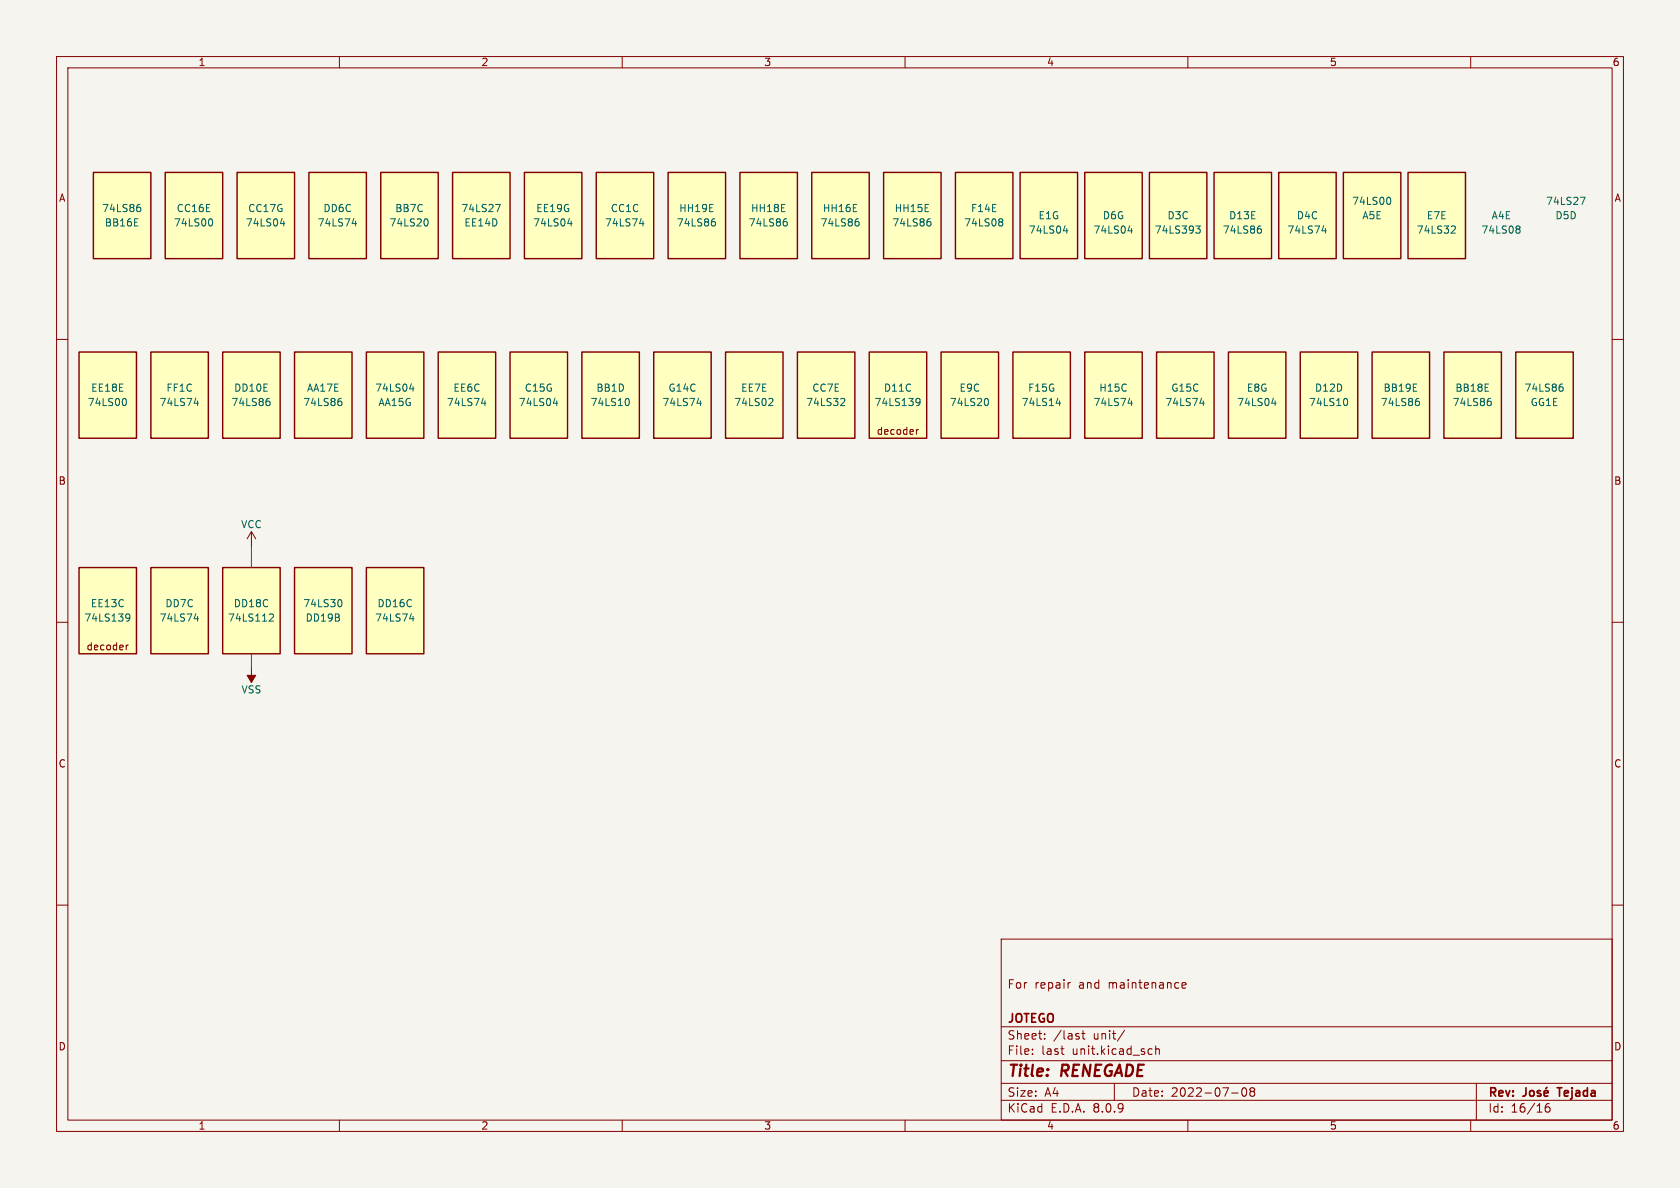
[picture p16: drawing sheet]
<svg xmlns="http://www.w3.org/2000/svg" width="297mm" height="210mm" viewBox="0 0 297 210" stroke-linecap="round" stroke-linejoin="round" font-family="sans-serif">
<defs><g id="words">
<g font-size="2.8" fill="#840000">
<text x="178" y="190.9">Title:</text>
<text x="187.7" y="190.9">RENEGADE</text>
</g>
<g font-size="2.1" fill="#840000">
<text x="178" y="175">For</text>
<text x="182.9" y="175">repair</text>
<text x="190.7" y="175">and</text>
<text x="196.1" y="175">maintenance</text>
<text x="178" y="184">Sheet:</text>
<text x="178" y="181.2">JOTEGO</text>
<text x="186.2" y="184">/last</text>
<text x="193.3" y="184">unit/</text>
<text x="178" y="186.7">File:</text>
<text x="184.1" y="186.7">last</text>
<text x="189.6" y="186.7">unit.kicad_sch</text>
<text x="178" y="196.9">KiCad</text>
<text x="178" y="194.1">Size:</text>
<text x="184.7" y="194.1">A4</text>
<text x="185.7" y="196.9">E.D.A.</text>
<text x="193.3" y="196.9">8.0.9</text>
<text x="200" y="194.1">Date:</text>
<text x="207" y="194.1">2022-07-08</text>
<text x="263" y="194.3">Rev:</text>
<text x="263" y="196.9">Id:</text>
<text x="267.1" y="196.9">16/16</text>
<text x="276.1" y="194.3">Tejada</text>
</g>
<g font-size="1.8" fill="#840000">
<text x="35" y="11.9">1</text>
<text x="85" y="11.9">2</text>
<text x="135" y="11.9">3</text>
<text x="185" y="11.9">4</text>
<text x="235" y="11.9">5</text>
<text x="285" y="11.9">6</text>
<text x="10.3" y="35.9">A</text>
<text x="285.3" y="35.9">A</text>
<text x="154.9" y="77.1">decoder</text>
<text x="10.3" y="85.9">B</text>
<text x="285.3" y="85.9">B</text>
<text x="15.2" y="115.2">decoder</text>
<text x="10.3" y="135.9">C</text>
<text x="285.3" y="135.9">C</text>
<text x="10.3" y="185.9">D</text>
<text x="285.3" y="185.9">D</text>
<text x="35" y="199.9">1</text>
<text x="85" y="199.9">2</text>
<text x="135" y="199.9">3</text>
<text x="185" y="199.9">4</text>
<text x="235" y="199.9">5</text>
<text x="285" y="199.9">6</text>
</g>
<g font-size="1.8" fill="#006464">
<text x="18" y="37.7">74LS86</text>
<text x="18.4" y="40.2">BB16E</text>
<text x="30.7" y="40.2">74LS00</text>
<text x="31.1" y="37.7">CC16E</text>
<text x="43.4" y="40.2">74LS04</text>
<text x="43.8" y="37.7">CC17G</text>
<text x="56.1" y="40.2">74LS74</text>
<text x="57.1" y="37.7">DD6C</text>
<text x="68.8" y="40.2">74LS20</text>
<text x="69.8" y="37.7">BB7C</text>
<text x="81.5" y="37.7">74LS27</text>
<text x="82" y="40.2">EE14D</text>
<text x="94.2" y="40.2">74LS04</text>
<text x="94.7" y="37.7">EE19G</text>
<text x="106.9" y="40.2">74LS74</text>
<text x="107.9" y="37.7">CC1C</text>
<text x="119.6" y="40.2">74LS86</text>
<text x="120" y="37.7">HH19E</text>
<text x="132.3" y="40.2">74LS86</text>
<text x="132.7" y="37.7">HH18E</text>
<text x="145" y="40.2">74LS86</text>
<text x="145.4" y="37.7">HH16E</text>
<text x="157.7" y="40.2">74LS86</text>
<text x="158.1" y="37.7">HH15E</text>
<text x="170.4" y="40.2">74LS08</text>
<text x="171.6" y="37.7">F14E</text>
<text x="181.8" y="41.5">74LS04</text>
<text x="183.5" y="39">E1G</text>
<text x="193.2" y="41.5">74LS04</text>
<text x="194.9" y="39">D6G</text>
<text x="204" y="41.5">74LS393</text>
<text x="206.3" y="39">D3C</text>
<text x="216.1" y="41.5">74LS86</text>
<text x="217.2" y="39">D13E</text>
<text x="227.5" y="41.5">74LS74</text>
<text x="229.2" y="39">D4C</text>
<text x="238.9" y="36.4">74LS00</text>
<text x="240.7" y="39">A5E</text>
<text x="250.4" y="41.5">74LS32</text>
<text x="252.1" y="39">E7E</text>
<text x="261.8" y="41.5">74LS08</text>
<text x="263.6" y="39">A4E</text>
<text x="273.2" y="36.4">74LS27</text>
<text x="274.9" y="39">D5D</text>
<text x="15.4" y="72">74LS00</text>
<text x="16" y="69.4">EE18E</text>
<text x="28.1" y="72">74LS74</text>
<text x="29.3" y="69.4">FF1C</text>
<text x="40.8" y="72">74LS86</text>
<text x="41.3" y="69.4">DD10E</text>
<text x="53.5" y="72">74LS86</text>
<text x="54.2" y="69.4">AA17E</text>
<text x="66.2" y="69.4">74LS04</text>
<text x="66.8" y="72">AA15G</text>
<text x="78.9" y="72">74LS74</text>
<text x="80.1" y="69.4">EE6C</text>
<text x="91.6" y="72">74LS04</text>
<text x="92.7" y="69.4">C15G</text>
<text x="104.3" y="72">74LS10</text>
<text x="105.3" y="69.4">BB1D</text>
<text x="117" y="72">74LS74</text>
<text x="118.1" y="69.4">G14C</text>
<text x="129.7" y="72">74LS02</text>
<text x="130.9" y="69.4">EE7E</text>
<text x="142.4" y="72">74LS32</text>
<text x="143.5" y="69.4">CC7E</text>
<text x="154.5" y="72">74LS139</text>
<text x="156.2" y="69.4">D11C</text>
<text x="167.8" y="72">74LS20</text>
<text x="169.5" y="69.4">E9C</text>
<text x="180.5" y="72">74LS14</text>
<text x="181.7" y="69.4">F15G</text>
<text x="193.2" y="72">74LS74</text>
<text x="194.2" y="69.4">H15C</text>
<text x="205.9" y="72">74LS74</text>
<text x="207" y="69.4">G15C</text>
<text x="218.6" y="72">74LS04</text>
<text x="220.3" y="69.4">E8G</text>
<text x="231.3" y="72">74LS10</text>
<text x="232.4" y="69.4">D12D</text>
<text x="244" y="72">74LS86</text>
<text x="244.5" y="69.4">BB19E</text>
<text x="256.7" y="72">74LS86</text>
<text x="257.2" y="69.4">BB18E</text>
<text x="269.4" y="69.4">74LS86</text>
<text x="270.5" y="72">GG1E</text>
<text x="42.5" y="93.6">VCC</text>
<text x="16" y="107.5">EE13C</text>
<text x="29.1" y="107.5">DD7C</text>
<text x="41.2" y="107.5">DD18C</text>
<text x="53.5" y="107.5">74LS30</text>
<text x="66.6" y="107.5">DD16C</text>
<text x="14.8" y="110.1">74LS139</text>
<text x="28.1" y="110.1">74LS74</text>
<text x="40.2" y="110.1">74LS112</text>
<text x="53.9" y="110.1">DD19B</text>
<text x="66.2" y="110.1">74LS74</text>
<text x="42.6" y="122.8">VSS</text>
</g>
</g></defs>
<path d="M0 0h297v210h-297z" fill="#f5f4ef" stroke="#f5f4ef" stroke-width=".18"/>
<g fill="none" stroke="#840000" stroke-width=".18">
<path d="M10 10h277v190h-277zM12 12h273v186h-273zM60 10v2M110 10v2M160 10v2M210 10v2M260 10v2M10 60h2M285 60h2M10 110h2M285 110h2M10 160h2"/>
<path d="M177 166h108v32h-108zM189.2 173.7l-.3 .1M209 174.2l.7-.1-.1-.3-.4-.1-.2 .2v.7h.6M285 160h2M60 198v2M110 198v2M160 198v2M177 194.5h108M177 191.5h108M177 187.5h108M177 181.5h108M182.5 186.3v.1"/>
<path d="M182.5 185.5v.1M184.7 183.6v.1M184.7 182.8v.1M187.5 185.4h.6M188 186.4h.1M190.7 183.3v.3M191.2 182.7h.6M191.5 182.2v1.3l.3 .2M197 191.5v3M198.8 182.1l-1.3 2M203.2 185.4l.5 .1M203.7 186.3l-.5 .1"/>
<path d="M204.3 185.5l.2-.1 .4 .1 .1 .9M204.3 184.9v1.5M210 198v2M217.7 193.2h1.2M219.7 192.4l.2-.1a.81 .81 0 0 1 .6 .6 .81 .81 0 0 1-.3 .8l-.2 .1a.81 .81 0 0 1-.3-1.4zM221.2 192.9l-.2-.2 .2-.4 .5 .1 .1 .2-.3 .3M221.2 192.9l-.2 .3v.5l.2 .1 .5-.1 .1-.2-.1-.4-.2-.2M221.2 192.9h.3M260 198v2M261 191.5v6.5M273.9 195.1a.59 .59 0 0 0-.7 .6v.6l.1 .2 .4 .1 .3-.1v-.5l-.1-.3h-.4l-.3 .3"/>
</g>
<path d="M269.8 192.3v1.1a.48 .48 0 0 1-.6 .4M270.6 192.9l.3-.1 .3 .3v.4l-.3 .3-.3-.1-.2-.2v-.4zM272.3 192.9l-.3-.1-.2 .2v.2l.5 .2v.3h-.5M273 193.3l.7-.2-.1-.2-.4-.1-.2 .2 .1 .7h.5M273.5 192.2l-.2 .2M275.3 192.3h.8" fill="none" stroke="#840000" stroke-width=".3"/>
<path d="M156.2 30.5h10.2v15.2h-10.2z" fill="#ffffc2"/>
<path d="M156.2 30.5h10.2v15.2h-10.2z" fill="none" stroke="#840000" stroke-width=".25"/>
<path d="M164.1 39.2h.2l.3 .2-.1 .4-.4 .1M164.2 38.7h.3" fill="none" stroke="#006464" stroke-width=".18"/>
<path d="M26.7 100.3h10.1v15.3h-10.1z" fill="#ffffc2"/>
<path d="M26.7 100.3h10.1v15.3h-10.1z" fill="none" stroke="#840000" stroke-width=".25"/>
<path d="M34.3 109.4h.8M34.9 109v.8" fill="none" stroke="#006464" stroke-width=".18"/>
<path d="M44.4 118.1v2.6" fill="none" stroke="#840000" stroke-width=".18"/>
<path d="M43.7 119.4h1.5l-.8 1.3z" fill="#840000" stroke="#840000" stroke-width=".18"/>
<path d="M141 62.2h10.1v15.3h-10.1z" fill="#ffffc2"/>
<path d="M141 62.2h10.1v15.3h-10.1z" fill="none" stroke="#840000" stroke-width=".25"/>
<path d="M148.8 70.4l.4 .1 .1 .3-.7 .9h.7" fill="none" stroke="#006464" stroke-width=".18"/>
<path d="M153.7 62.2h10.1v15.3h-10.1z" fill="#ffffc2"/>
<path d="M153.7 62.2h10.1v15.3h-10.1z" fill="none" stroke="#840000" stroke-width=".25"/>
<path d="M162 75.9v.9M162.4 75.9l-.4 .3" fill="none" stroke="#840000" stroke-width=".18"/>
<path d="M162 70.5l.4-.1 .2 .2a.84 .84 0 0 1-.3 1.1h-.3M162.7 71l-.3 .2h-.4" fill="none" stroke="#006464" stroke-width=".18"/>
<path d="M166.4 62.2h10.1v15.3h-10.1z" fill="#ffffc2"/>
<path d="M166.4 62.2h10.1v15.3h-10.1z" fill="none" stroke="#840000" stroke-width=".25"/>
<path d="M174.4 70.4a.79 .79 0 0 1 0 1.3" fill="none" stroke="#006464" stroke-width=".18"/>
<path d="M191.8 62.2h10.1v15.3h-10.1z" fill="#ffffc2"/>
<path d="M191.8 62.2h10.1v15.3h-10.1z" fill="none" stroke="#840000" stroke-width=".25"/>
<path d="M199.4 71.3h.8M200 70.9v.8" fill="none" stroke="#006464" stroke-width=".18"/>
<path d="M179.1 62.2h10.1v15.3h-10.1z" fill="#ffffc2"/>
<path d="M179.1 62.2h10.1v15.3h-10.1z" fill="none" stroke="#840000" stroke-width=".25"/>
<path d="M186.7 71.3h.8M187.3 70.9v.8" fill="none" stroke="#006464" stroke-width=".18"/>
<path d="M204.5 62.2h10.1v15.3h-10.1z" fill="#ffffc2"/>
<path d="M204.5 62.2h10.1v15.3h-10.1z" fill="none" stroke="#840000" stroke-width=".25"/>
<path d="M212.1 71.3h.8M212.7 70.9v.8" fill="none" stroke="#006464" stroke-width=".18"/>
<path d="M143.5 30.5h10.2v15.2h-10.2z" fill="#ffffc2"/>
<path d="M143.5 30.5h10.2v15.2h-10.2z" fill="none" stroke="#840000" stroke-width=".25"/>
<path d="M151.4 39.2h.2l.3 .2-.1 .4-.4 .1M151.5 38.7h.3" fill="none" stroke="#006464" stroke-width=".18"/>
<path d="M168.9 30.5h10.2v15.2h-10.2z" fill="#ffffc2"/>
<path d="M168.9 30.5h10.2v15.2h-10.2z" fill="none" stroke="#840000" stroke-width=".25"/>
<path d="M176.8 38.7h.2l.3 .2-.3 .3M176.8 39.2h.2M177 39.2l.3 .3v.2l-.1 .2h-.4" fill="none" stroke="#006464" stroke-width=".18"/>
<path d="M180.3 30.5h10.2v15.2h-10.2z" fill="#ffffc2"/>
<path d="M180.3 30.5h10.2v15.2h-10.2z" fill="none" stroke="#840000" stroke-width=".25"/>
<path d="M188 40.8h.8M188.6 40.4v.8" fill="none" stroke="#006464" stroke-width=".18"/>
<path d="M191.8 30.5h10.1v15.2h-10.1z" fill="#ffffc2"/>
<path d="M191.8 30.5h10.1v15.2h-10.1z" fill="none" stroke="#840000" stroke-width=".25"/>
<path d="M199.4 40.8h.8M200 40.4v.8" fill="none" stroke="#006464" stroke-width=".18"/>
<path d="M14 100.3h10.1v15.3h-10.1z" fill="#ffffc2"/>
<path d="M14 100.3h10.1v15.3h-10.1z" fill="none" stroke="#840000" stroke-width=".25"/>
<path d="M22.3 114v.9M22.7 114l-.4 .3" fill="none" stroke="#840000" stroke-width=".18"/>
<path d="M268.2 39.9h.3l.2 .3-.2 .3M279.4 34.9h.8l-.5 1.2M268.2 40.5h.3M268.5 40.5l.2 .2v.3l-.1 .2h-.4M22.3 108.6l.4-.1 .2 .2a.84 .84 0 0 1-.3 1.1h-.3M23 109.1l-.3 .2h-.4" fill="none" stroke="#006464" stroke-width=".18"/>
<path d="M268 62.2h10.1v15.3h-10.1z" fill="#ffffc2"/>
<path d="M268 62.2h10.1v15.3h-10.1z" fill="none" stroke="#840000" stroke-width=".25"/>
<path d="M275.9 68.4h.2l.2 .2v.4l-.4 .2M276 67.9h.2" fill="none" stroke="#006464" stroke-width=".18"/>
<path d="M255.3 62.2h10.1v15.3h-10.1z" fill="#ffffc2"/>
<path d="M255.3 62.2h10.1v15.3h-10.1z" fill="none" stroke="#840000" stroke-width=".25"/>
<path d="M263.2 70.9h.2l.2 .3v.4l-.4 .1M263.3 70.4h.2" fill="none" stroke="#006464" stroke-width=".18"/>
<path d="M203.2 30.5h10.2v15.2h-10.2z" fill="#ffffc2"/>
<path d="M203.2 30.5h10.2v15.2h-10.2z" fill="none" stroke="#840000" stroke-width=".25"/>
<path d="M211.4 39.9h.8l-.4 .5 .3 .2 .1 .4-.3 .2h-.3" fill="none" stroke="#006464" stroke-width=".18"/>
<path d="M226.1 30.5h10.1v15.2h-10.1z" fill="#ffffc2"/>
<path d="M226.1 30.5h10.1v15.2h-10.1z" fill="none" stroke="#840000" stroke-width=".25"/>
<path d="M233.7 40.8h.8M234.3 40.4v.8" fill="none" stroke="#006464" stroke-width=".18"/>
<path d="M248.9 30.5h10.2v15.2h-10.2z" fill="#ffffc2"/>
<path d="M248.9 30.5h10.2v15.2h-10.2z" fill="none" stroke="#840000" stroke-width=".25"/>
<path d="M256.8 39.9l.4 .1 .1 .3-.8 .9h.8" fill="none" stroke="#006464" stroke-width=".18"/>
<path d="M237.5 30.5h10.1v15.2h-10.1z" fill="#ffffc2"/>
<path d="M237.5 30.5h10.1v15.2h-10.1z" fill="none" stroke="#840000" stroke-width=".25"/>
<path d="M245.6 34.9a.79 .79 0 0 1 0 1.2" fill="none" stroke="#006464" stroke-width=".18"/>
<path d="M214.6 30.5h10.2v15.2h-10.2z" fill="#ffffc2"/>
<path d="M214.6 30.5h10.2v15.2h-10.2z" fill="none" stroke="#840000" stroke-width=".25"/>
<path d="M222.6 39.9h.3M222.5 40.4h.3l.2 .3-.1 .4-.4 .1" fill="none" stroke="#006464" stroke-width=".18"/>
<path d="M217.2 62.2h10.1v15.3h-10.1z" fill="#ffffc2"/>
<path d="M217.2 62.2h10.1v15.3h-10.1z" fill="none" stroke="#840000" stroke-width=".25"/>
<path d="M224.8 71.3h.8M225.4 70.9v.8" fill="none" stroke="#006464" stroke-width=".18"/>
<path d="M229.9 62.2h10.1v15.3h-10.1z" fill="#ffffc2"/>
<path d="M229.9 62.2h10.1v15.3h-10.1z" fill="none" stroke="#840000" stroke-width=".25"/>
<path d="M237.9 70.4a.79 .79 0 0 1 0 1.3" fill="none" stroke="#006464" stroke-width=".18"/>
<path d="M242.6 62.2h10.1v15.3h-10.1z" fill="#ffffc2"/>
<path d="M242.6 62.2h10.1v15.3h-10.1z" fill="none" stroke="#840000" stroke-width=".25"/>
<path d="M250.5 70.9h.2l.2 .3v.4l-.4 .1M250.6 70.4h.2" fill="none" stroke="#006464" stroke-width=".18"/>
<path d="M102.9 62.2h10.1v15.3h-10.1z" fill="#ffffc2"/>
<path d="M102.9 62.2h10.1v15.3h-10.1z" fill="none" stroke="#840000" stroke-width=".25"/>
<path d="M110.9 70.4a.79 .79 0 0 1 0 1.3" fill="none" stroke="#006464" stroke-width=".18"/>
<path d="M16.5 30.5h10.2v15.2h-10.2z" fill="#ffffc2"/>
<path d="M16.5 30.5h10.2v15.2h-10.2z" fill="none" stroke="#840000" stroke-width=".25"/>
<path d="M24.4 36.6h.2l.3 .3-.1 .4-.4 .1M24.5 36.1h.3" fill="none" stroke="#006464" stroke-width=".18"/>
<path d="M54.6 30.5h10.2v15.2h-10.2z" fill="#ffffc2"/>
<path d="M54.6 30.5h10.2v15.2h-10.2z" fill="none" stroke="#840000" stroke-width=".25"/>
<path d="M62.3 39.5h.7M62.9 39.1v.8" fill="none" stroke="#006464" stroke-width=".18"/>
<path d="M41.9 30.5h10.2v15.2h-10.2z" fill="#ffffc2"/>
<path d="M41.9 30.5h10.2v15.2h-10.2z" fill="none" stroke="#840000" stroke-width=".25"/>
<path d="M49.6 39.5h.7M50.2 39.1v.8" fill="none" stroke="#006464" stroke-width=".18"/>
<path d="M29.2 30.5h10.2v15.2h-10.2z" fill="#ffffc2"/>
<path d="M29.2 30.5h10.2v15.2h-10.2z" fill="none" stroke="#840000" stroke-width=".25"/>
<path d="M37.3 38.7a.79 .79 0 0 1 0 1.2" fill="none" stroke="#006464" stroke-width=".18"/>
<path d="M118.1 30.5h10.2v15.2h-10.2z" fill="#ffffc2"/>
<path d="M118.1 30.5h10.2v15.2h-10.2z" fill="none" stroke="#840000" stroke-width=".25"/>
<path d="M126 39.2h.2l.3 .2-.1 .4-.4 .1M126.1 38.7h.3" fill="none" stroke="#006464" stroke-width=".18"/>
<path d="M80 30.5h10.2v15.2h-10.2z" fill="#ffffc2"/>
<path d="M80 30.5h10.2v15.2h-10.2z" fill="none" stroke="#840000" stroke-width=".25"/>
<path d="M87.6 36.1h.8l-.5 1.3" fill="none" stroke="#006464" stroke-width=".18"/>
<path d="M92.7 30.5h10.2v15.2h-10.2z" fill="#ffffc2"/>
<path d="M92.7 30.5h10.2v15.2h-10.2z" fill="none" stroke="#840000" stroke-width=".25"/>
<path d="M100.4 39.5h.7M101 39.1v.8" fill="none" stroke="#006464" stroke-width=".18"/>
<path d="M105.4 30.5h10.2v15.2h-10.2z" fill="#ffffc2"/>
<path d="M105.4 30.5h10.2v15.2h-10.2z" fill="none" stroke="#840000" stroke-width=".25"/>
<path d="M113.1 39.5h.7M113.7 39.1v.8" fill="none" stroke="#006464" stroke-width=".18"/>
<path d="M130.8 30.5h10.2v15.2h-10.2z" fill="#ffffc2"/>
<path d="M130.8 30.5h10.2v15.2h-10.2z" fill="none" stroke="#840000" stroke-width=".25"/>
<path d="M138.7 39.2h.2l.3 .2-.1 .4-.4 .1M138.8 38.7h.3" fill="none" stroke="#006464" stroke-width=".18"/>
<path d="M115.6 62.2h10.1v15.3h-10.1z" fill="#ffffc2"/>
<path d="M115.6 62.2h10.1v15.3h-10.1z" fill="none" stroke="#840000" stroke-width=".25"/>
<path d="M123.2 71.3h.8M123.8 70.9v.8" fill="none" stroke="#006464" stroke-width=".18"/>
<path d="M90.2 62.2h10.1v15.3h-10.1z" fill="#ffffc2"/>
<path d="M90.2 62.2h10.1v15.3h-10.1z" fill="none" stroke="#840000" stroke-width=".25"/>
<path d="M97.8 71.3h.8M98.4 70.9v.8" fill="none" stroke="#006464" stroke-width=".18"/>
<path d="M128.3 62.2h10.1v15.3h-10.1z" fill="#ffffc2"/>
<path d="M128.3 62.2h10.1v15.3h-10.1z" fill="none" stroke="#840000" stroke-width=".25"/>
<path d="M136.1 70.4l.4 .1 .1 .3-.7 .9h.7" fill="none" stroke="#006464" stroke-width=".18"/>
<path d="M67.3 30.5h10.2v15.2h-10.2z" fill="#ffffc2"/>
<path d="M67.3 30.5h10.2v15.2h-10.2z" fill="none" stroke="#840000" stroke-width=".25"/>
<path d="M75.4 38.7a.79 .79 0 0 1 0 1.2" fill="none" stroke="#006464" stroke-width=".18"/>
<path d="M77.5 62.2h10.1v15.3h-10.1z" fill="#ffffc2"/>
<path d="M77.5 62.2h10.1v15.3h-10.1z" fill="none" stroke="#840000" stroke-width=".25"/>
<path d="M85.1 71.3h.8M85.7 70.9v.8" fill="none" stroke="#006464" stroke-width=".18"/>
<path d="M52.1 62.2h10.1v15.3h-10.1z" fill="#ffffc2"/>
<path d="M52.1 62.2h10.1v15.3h-10.1z" fill="none" stroke="#840000" stroke-width=".25"/>
<path d="M60 70.9h.2l.2 .3v.4l-.4 .1M60.1 70.4h.2" fill="none" stroke="#006464" stroke-width=".18"/>
<path d="M14 62.2h10.1v15.3h-10.1z" fill="#ffffc2"/>
<path d="M14 62.2h10.1v15.3h-10.1z" fill="none" stroke="#840000" stroke-width=".25"/>
<path d="M22 70.4a.79 .79 0 0 1 0 1.3" fill="none" stroke="#006464" stroke-width=".18"/>
<path d="M64.8 62.2h10.1v15.3h-10.1z" fill="#ffffc2"/>
<path d="M64.8 62.2h10.1v15.3h-10.1z" fill="none" stroke="#840000" stroke-width=".25"/>
<path d="M72.4 68.7h.8M73 68.3v.9" fill="none" stroke="#006464" stroke-width=".18"/>
<path d="M39.4 62.2h10.1v15.3h-10.1z" fill="#ffffc2"/>
<path d="M39.4 62.2h10.1v15.3h-10.1z" fill="none" stroke="#840000" stroke-width=".25"/>
<path d="M47.3 70.9h.2l.2 .3v.4l-.4 .1M47.4 70.4h.2" fill="none" stroke="#006464" stroke-width=".18"/>
<path d="M26.7 62.2h10.1v15.3h-10.1z" fill="#ffffc2"/>
<path d="M26.7 62.2h10.1v15.3h-10.1z" fill="none" stroke="#840000" stroke-width=".25"/>
<path d="M34.3 71.3h.8M34.9 70.9v.8" fill="none" stroke="#006464" stroke-width=".18"/>
<path d="M39.4 100.3h10.1v15.3h-10.1z" fill="#ffffc2"/>
<path d="M39.4 100.3h10.1v15.3h-10.1z" fill="none" stroke="#840000" stroke-width=".25"/>
<path d="M47.8 108.5l.4 .1 .2 .3-.8 .9h.8" fill="none" stroke="#006464" stroke-width=".18"/>
<path d="M64.8 100.3h10.1v15.3h-10.1z" fill="#ffffc2"/>
<path d="M64.8 100.3h10.1v15.3h-10.1z" fill="none" stroke="#840000" stroke-width=".25"/>
<path d="M72.4 109.4h.8M73 109v.8" fill="none" stroke="#006464" stroke-width=".18"/>
<path d="M44.4 94l-.7 1.3M44.4 94v2.5M44.4 94l.8 1.3" fill="none" stroke="#840000" stroke-width=".18"/>
<path d="M52.1 100.3h10.1v15.3h-10.1z" fill="#ffffc2"/>
<path d="M52.1 100.3h10.1v15.3h-10.1z" fill="none" stroke="#840000" stroke-width=".25"/>
<path d="M60.1 106a.79 .79 0 0 1 0 1.3" fill="none" stroke="#006464" stroke-width=".18"/>
<path d="M44.4 96.5v3.8M44.4 115.6v2.5" fill="none" stroke="#009600" stroke-width=".18"/>
<use href="#words"/>
</svg>
